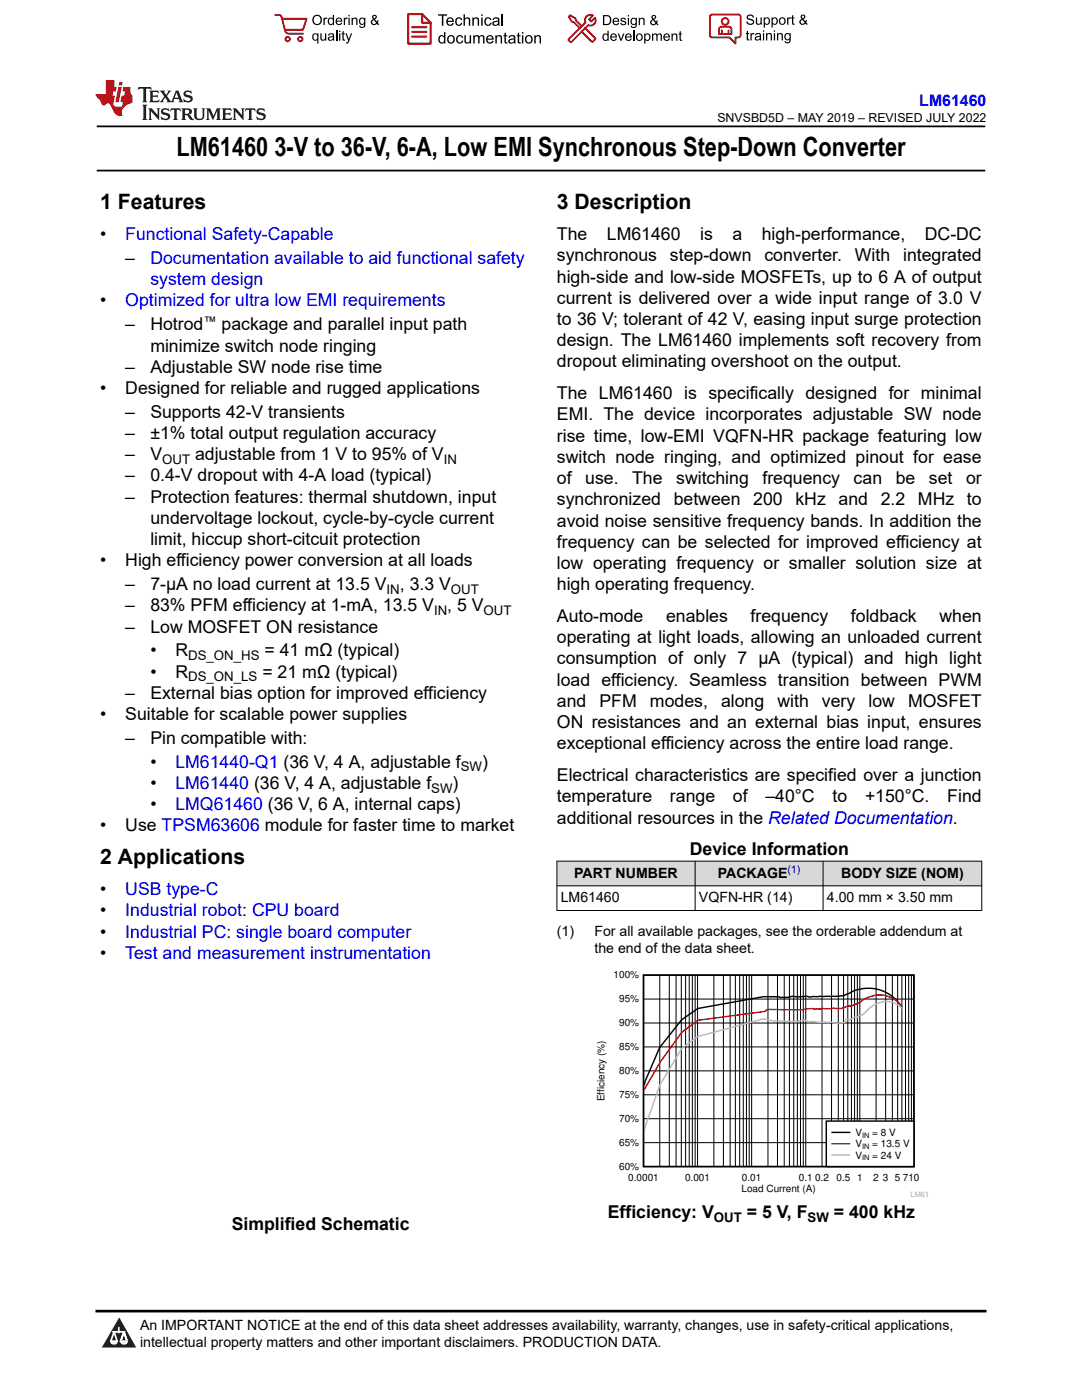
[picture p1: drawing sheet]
<svg xmlns="http://www.w3.org/2000/svg" width="216mm" height="279mm" viewBox="0 0 216 279" stroke-linecap="round" stroke-linejoin="round" font-family="sans-serif">
<defs><g id="words">
<g font-size="5.3">
<text x="35.2" y="31.2">LM61460</text>
<text x="54.8" y="31.2">3-V to 36-V, 6-A, Low EMI Synchronous Step-Down Converter</text>
</g>
<g font-size="4.2">
<text x="20" y="41.8">1 Features</text>
<text x="111.1" y="41.8">3 Description</text>
<text x="20" y="172.5">2 Applications</text>
</g>
<g font-size="3.5">
<text x="20" y="47.9">•</text>
<text x="111.1" y="47.9">The</text>
<text x="121.1" y="47.9">LM61460</text>
<text x="139.7" y="47.9">is</text>
<text x="146.2" y="47.9">a</text>
<text x="152" y="47.9">high-performance,</text>
<text x="184.5" y="47.9">DC-DC</text>
<text x="25" y="52.7">–</text>
<text x="111.1" y="52.2">synchronous</text>
<text x="133.7" y="52.2">step-down</text>
<text x="152.5" y="52.2">converter.</text>
<text x="170.6" y="52.2">With</text>
<text x="180.2" y="52.2">integrated</text>
<text x="111.1" y="56.4">high-side and low-side MOSFETs, up to 6 A of output</text>
<text x="20" y="61.2">•</text>
<text x="25" y="65.9">–</text>
<text x="30" y="65.9">Hotrod</text>
<text x="44.2" y="65.9">package and parallel input path</text>
<text x="111.1" y="60.6">current is delivered over a wide input range of 3.0 V</text>
<text x="111.1" y="64.9">to 36 V; tolerant of 42 V, easing input surge protection</text>
<text x="30" y="70.2">minimize switch node ringing</text>
<text x="111.1" y="69.1">design. The LM61460 implements soft recovery from</text>
<text x="25" y="74.4">–</text>
<text x="30" y="74.4">Adjustable SW node rise time</text>
<text x="111.1" y="73.3">dropout eliminating overshoot on the output.</text>
<text x="20" y="78.6">•</text>
<text x="25" y="78.6">Designed for reliable and rugged applications</text>
<text x="25" y="83.4">–</text>
<text x="30" y="83.4">Supports 42-V transients</text>
<text x="111.1" y="83.9">EMI. The device incorporates adjustable SW node</text>
<text x="111.1" y="79.7">The LM61460 is specifically designed for minimal</text>
<text x="25" y="87.6">–</text>
<text x="30" y="87.6">±1% total output regulation accuracy</text>
<text x="111.1" y="88.2">rise time, low-EMI VQFN-HR package featuring low</text>
<text x="25" y="91.9">–</text>
<text x="30" y="91.9">V</text>
<text x="38.9" y="91.9">adjustable from 1 V to 95% of V</text>
<text x="111.1" y="92.4">switch node ringing, and optimized pinout for ease</text>
<text x="25" y="96.1">–</text>
<text x="25" y="100.3">–</text>
<text x="30" y="96.1">0.4-V dropout with 4-A load (typical)</text>
<text x="30" y="100.3">Protection features: thermal shutdown, input</text>
<text x="111.1" y="96.6">of</text>
<text x="111.1" y="100.9">synchronized</text>
<text x="116.8" y="96.6">use.</text>
<text x="126.1" y="96.6">The</text>
<text x="134.4" y="100.9">between</text>
<text x="134.9" y="96.6">switching</text>
<text x="150.3" y="100.9">200</text>
<text x="152.1" y="96.6">frequency</text>
<text x="158.7" y="100.9">kHz</text>
<text x="167.3" y="100.9">and</text>
<text x="170.3" y="96.6">can</text>
<text x="175.7" y="100.9">2.2</text>
<text x="178.7" y="96.6">be</text>
<text x="183.2" y="100.9">MHz</text>
<text x="185.4" y="96.6">set</text>
<text x="192.8" y="96.6">or</text>
<text x="192.9" y="100.9">to</text>
<text x="30" y="104.6">undervoltage lockout, cycle-by-cycle current</text>
<text x="111.1" y="105.1">avoid noise sensitive frequency bands. In addition the</text>
<text x="20" y="113">•</text>
<text x="25" y="113">High efficiency power conversion at all loads</text>
<text x="30" y="108.8">limit, hiccup short-citcuit protection</text>
<text x="111.1" y="109.3">frequency can be selected for improved efficiency at</text>
<text x="111.1" y="113.6">low operating frequency or smaller solution size at</text>
<text x="25" y="117.8">–</text>
<text x="30" y="117.8">7-µA no load current at 13.5 V</text>
<text x="79.8" y="117.8">, 3.3 V</text>
<text x="111.1" y="117.8">high operating frequency.</text>
<text x="25" y="122">–</text>
<text x="30" y="122">83% PFM efficiency at 1-mA, 13.5 V</text>
<text x="89.2" y="122">, 5 V</text>
<text x="111.1" y="124.1">Auto-mode</text>
<text x="132.9" y="124.1">enables</text>
<text x="149.8" y="124.1">frequency</text>
<text x="169.8" y="124.1">foldback</text>
<text x="187.5" y="124.1">when</text>
<text x="25" y="126.3">–</text>
<text x="30" y="126.3">Low MOSFET ON resistance</text>
<text x="30" y="131">•</text>
<text x="35" y="131">R</text>
<text x="52.8" y="131">= 41 mΩ (typical)</text>
<text x="111.1" y="128.4">operating at light loads, allowing an unloaded current</text>
<text x="30" y="135.2">•</text>
<text x="35" y="135.2">R</text>
<text x="52.4" y="135.2">= 21 mΩ (typical)</text>
<text x="111.1" y="136.8">load efficiency. Seamless transition between PWM</text>
<text x="111.1" y="132.6">consumption of only 7 µA (typical) and high light</text>
<text x="20" y="143.7">•</text>
<text x="25" y="139.5">–</text>
<text x="25" y="143.7">Suitable for scalable power supplies</text>
<text x="30" y="139.5">External bias option for improved efficiency</text>
<text x="111.1" y="141.1">and</text>
<text x="119.6" y="141.1">PFM</text>
<text x="129.7" y="141.1">modes,</text>
<text x="143.9" y="141.1">along</text>
<text x="155.1" y="141.1">with</text>
<text x="164" y="141.1">very</text>
<text x="173.3" y="141.1">low</text>
<text x="181.2" y="141.1">MOSFET</text>
<text x="25" y="148.5">–</text>
<text x="30" y="148.5">Pin compatible with:</text>
<text x="111.1" y="149.5">exceptional efficiency across the entire load range.</text>
<text x="111.1" y="145.3">ON resistances and an external bias input, ensures</text>
<text x="30" y="153.2">•</text>
<text x="96.2" y="153.2">)</text>
<text x="111.1" y="155.9">Electrical characteristics are specified over a junction</text>
<text x="30" y="161.7">•</text>
<text x="30" y="157.5">•</text>
<text x="90.3" y="157.5">)</text>
<text x="111.1" y="160.1">temperature</text>
<text x="133.7" y="160.1">range</text>
<text x="146.2" y="160.1">of</text>
<text x="152.7" y="160.1">–40°C</text>
<text x="166.1" y="160.1">to</text>
<text x="172.6" y="160.1">+150°C.</text>
<text x="189" y="160.1">Find</text>
<text x="20" y="165.9">•</text>
<text x="25" y="165.9">Use TPSM63606 module for faster time to market</text>
<text x="111.1" y="164.4">additional resources in the Related Documentation.</text>
<text x="137.6" y="170.7">Device Information</text>
<text x="20" y="178.6">•</text>
<text x="20" y="182.9">•</text>
<text x="20" y="187.1">•</text>
<text x="20" y="191.3">•</text>
<text x="46.2" y="245.4">Simplified Schematic</text>
<text x="121.3" y="243.1">Efficiency: V</text>
<text x="149" y="243.1">= 5 V, F</text>
<text x="166.4" y="243.1">= 400 kHz</text>
</g>
<g font-size="3.5" fill="#00f">
<text x="25" y="47.9">Functional Safety-Capable</text>
<text x="30" y="52.7">Documentation available to aid functional safety</text>
<text x="30" y="56.9">system design</text>
<text x="25" y="61.2">Optimized for ultra low EMI requirements</text>
<text x="35" y="153.2">LM61440-Q1 (36 V, 4 A, adjustable f</text>
<text x="35" y="157.5">LM61440 (36 V, 4 A, adjustable f</text>
<text x="35" y="161.7">LMQ61460 (36 V, 6 A, internal caps)</text>
<text x="25" y="178.6">USB type-C</text>
<text x="25" y="182.9">Industrial robot: CPU board</text>
<text x="25" y="187.1">Industrial PC: single board computer</text>
<text x="25" y="191.3">Test and measurement instrumentation</text>
</g>
<text font-size="3.2" fill="#00f" x="183.4" y="21.1">LM61460</text>
<g font-size="2.8">
<text x="114.6" y="175.1">PART NUMBER</text>
<text x="143.2" y="175.1">PACKAGE</text>
<text x="167.8" y="175.1">BODY SIZE (NOM)</text>
<text x="111.9" y="180.1">LM61460</text>
<text x="139.5" y="180.1">VQFN-HR (14)</text>
<text x="165" y="180.1">4.00 mm × 3.50 mm</text>
<text x="111.1" y="186.9">(1)</text>
<text x="118.6" y="186.9">For all available packages, see the orderable addendum at</text>
<text x="118.6" y="190.2">the end of the data sheet.</text>
<text x="27.9" y="265.5">An IMPORTANT NOTICE at the end of this data sheet addresses availability, warranty, changes, use in safety-critical applications,</text>
<text x="27.9" y="268.9">intellectual property matters and other important disclaimers. PRODUCTION DATA.</text>
</g>
<g font-size="2.6">
<text x="40.6" y="65.1">™</text>
<text x="32.4" y="92.6">OUT</text>
<text x="88.5" y="92.6">IN</text>
<text x="77.1" y="118.5">IN</text>
<text x="90" y="118.5">OUT</text>
<text x="86.6" y="122.7">IN</text>
<text x="96.5" y="122.7">OUT</text>
<text x="37.5" y="131.7">DS_ON_HS</text>
<text x="37.5" y="136">DS_ON_LS</text>
<text x="91.9" y="153.9">SW</text>
<text x="86.1" y="158.2">SW</text>
<text x="142.5" y="243.8">OUT</text>
<text x="161.1" y="243.8">SW</text>
</g>
<text font-size="2.5" x="143.1" y="24.3">SNVSBD5D – MAY 2019 – REVISED JULY 2022</text>
<text font-size="2.1" fill="#00f" x="157.1" y="174.2">(1)</text>
<g font-size="2">
<text x="122.4" y="195.3">100%</text>
<text x="123.5" y="200">95%</text>
<text x="123.5" y="209.6">85%</text>
<text x="123.5" y="204.8">90%</text>
<text x="123.5" y="214.4">80%</text>
<text x="120.6" y="219.8" transform="rotate(-90 120.6 219.8)">Efficiency (%)</text>
<text x="123.5" y="219.1">75%</text>
<text x="123.5" y="223.9">70%</text>
<text x="170.7" y="226.7">V</text>
<text x="174.1" y="226.7">= 8 V</text>
<text x="123.5" y="228.7">65%</text>
<text x="123.5" y="233.5">60%</text>
<text x="170.7" y="229">V</text>
<text x="170.7" y="231.2">V</text>
<text x="174.1" y="229">= 13.5 V</text>
<text x="174.1" y="231.2">= 24 V</text>
<text x="125.4" y="235.7">0.0001</text>
<text x="136.7" y="235.7">0.001</text>
<text x="148" y="238">Load Current (A)</text>
<text x="148" y="235.7">0.01</text>
<text x="159.4" y="235.7">0.1</text>
<text x="162.6" y="235.7">0.2</text>
<text x="166.9" y="235.7">0.5</text>
<text x="171" y="235.7">1</text>
<text x="174.3" y="235.7">2</text>
<text x="176.2" y="235.7">3</text>
<text x="178.6" y="235.7">5</text>
<text x="180.1" y="235.7">710</text>
</g>
<g font-size="1.5">
<text x="172" y="227">IN</text>
<text x="172" y="229.3">IN</text>
<text x="172" y="231.6">IN</text>
</g>
<text font-size="1.5" fill="#a8a8a8" x="181.7" y="238.9">LM61</text>
</g></defs>
<path d="M19.3 25.2h177.3M19.3 34h177.3" fill="none" stroke="#000" stroke-width=".35"/>
<g fill="#d8d8d8">
<path d="M111.1 171.9h84.8v4.9h-84.8z" fill-rule="evenodd"/>
<path d="M111.2 171.9h27.4v4.8h-27.4z" fill-rule="evenodd"/>
<path d="M138.8 171.9h25.4v4.8h-25.4z" fill-rule="evenodd"/>
<path d="M164.3 171.9h31.5v4.8h-31.5z" fill-rule="evenodd"/>
</g>
<g fill="none" stroke="#000" stroke-width=".2">
<path d="M111.1 171.9h84.9M111.1 176.8h84.9M111.1 171.8v10M138.7 171.8v10M164.2 171.8v10M195.9 171.8v10M111.1 181.7h84.9M128.4 199.4h54M131.7 194.6v38.2M133.6 194.6v38.2M134.9 194.6v38.2M135.9 194.6v38.2"/>
<path d="M136.8 194.6v38.2M137.5 194.6v38.2M138.1 194.6v38.2M138.7 194.6v38.2M139.2 194.6v38.2M142.4 194.6v38.2M144.3 194.6v38.2M145.7 194.6v38.2M146.7 194.6v38.2M147.6 194.6v38.2M148.3 194.6v38.2M148.9 194.6v38.2"/>
<path d="M149.5 194.6v38.2M150 194.6v38.2M153.2 194.6v38.2M155.1 194.6v38.2M156.5 194.6v38.2M157.5 194.6v38.2M158.4 194.6v38.2M159.1 194.6v38.2M159.7 194.6v38.2M160.3 194.6v38.2M160.8 194.6v38.2M164 194.6v38.2"/>
<path d="M165.9 194.6v38.2M167.3 194.6v38.2M168.3 194.6v38.2M169.2 194.6v38.2M169.9 194.6v38.2M170.5 194.6v38.2M171.1 194.6v38.2M171.6 194.6v38.2M174.8 194.6v38.2M176.7 194.6v38.2M178.1 194.6v38.2M179.1 194.6v38.2"/>
<path d="M180 194.6v38.2M180.7 194.6v38.2M181.3 194.6v38.2M181.9 194.6v38.2M128.4 218.5h54M128.4 213.7h54M128.4 208.9h54M128.4 204.2h54M128.4 228h54M128.4 223.3h54"/>
</g>
<path d="M128.4 194.6h54v38.2h-54zM180 201.1a7.9 7.9 0 0 0-11.1-2.7l-.5 .3-1.6 .2-3.2-.1-2 .2-.5-.2-2.1 .2-.9-.2a4.4 4.4 0 0 1-2.7 .1h-3.1l-13.1 2.4-3.2 2.2-4.4 5.6-2.9 6.7-.2 .8" fill="none" stroke="#000" stroke-width=".29"/>
<path d="M180 200.9a5.7 5.7 0 0 0-8.4-.9l-.5 .4h-.6l-.5 .4a4.1 4.1 0 0 0-2.1 .5l-1.6-.1-3.7 .2a4.9 4.9 0 0 0-2.5 .1l-6.9-.1-.6 .5-13.4 1.7-3.2 2.4-4.3 6.1-3.2 5.4" fill="none" stroke="#f00" stroke-width=".29"/>
<path d="M180 201.2a4.5 4.5 0 0 0-6.3-.2l-1.6 1.5h-.5l-.5 .5h-.6l-1 .6-.6-.2-.5 .7h-.5a3.1 3.1 0 0 1-2.2-.1l-4.1-.1h-.5l-.5-.3-1.5 .3-5-.2-1.7-.4-13.2 3.6-3.2 2.3-4.4 7.4-3.1 9" fill="none" stroke="#b8b8b8" stroke-width=".29"/>
<path d="M164.9 223.7h17.5v9.1h-17.5z" fill-rule="evenodd" fill="#fff"/>
<path d="M164.9 223.7h17.5v9.1h-17.5zM166 226h3.5" fill="none" stroke="#000" stroke-width=".29"/>
<path d="M166 228.3h3.5" fill="none" stroke="#f00" stroke-width=".29"/>
<path d="M166 230.5h3.5" fill="none" stroke="#b8b8b8" stroke-width=".29"/>
<path d="M0 0h215.9v23.8h-215.9z" fill-rule="evenodd" fill="#fff"/>
<path d="M27.7 17.4l-.2 .6 .5-.3h.6v.1v2.2l-.2 .4h1l-.2-.4v-2.2v-.1h.5l.5 .3-.1-.6zM29.8 18.1l.2 .4v1.5l-.2 .4h1.9l.1-.6a1.08 1.08 0 0 1-1.3 .2v-.7h.6l.4 .2v-.6l-.4 .2h-.6v-.6l.2-.1a1 1 0 0 1 1 .2l-.1-.5zM31.8 18.1l1 1.1-1 1.2h.9l-.2-.2 .4-.7 .5 .7-.2 .2h1.6l-.2-.2 .1-.4h1l.1 .4-.1 .2h.9l-.2-.3-.8-2h-.5l-1 2.2-.8-1.1 .9-1.1h-.8l.2 .2-.5 .7-.3-.7 .1-.2zM35.2 18.5l.4 1h-.8zM36.8 18.2a.65 .65 0 0 0-.2 .7 .65 .65 0 0 0 .6 .5l.7 .2 .1 .2a.79 .79 0 0 1-.7 .4 .79 .79 0 0 1-.7-.5l.1 .7 .2-.1a.93 .93 0 0 0 1.1 .1 .93 .93 0 0 0 .4-1 1.46 1.46 0 0 0-1.2-.6l-.1-.3a1.09 1.09 0 0 1 1.2 .2l-.2-.6-.1 .1-.6-.2zM28.4 20.9l.2 .4v2.3l-.2 .3h1l-.2-.3v-2.3l.2-.4zM29.6 21.6l.2 .4v1.6l-.2 .3h.8l-.3-.3v-1.4l1.7 1.8v-2l.2-.4h-.8l.2 .2 .1 1.1-1.2-1.3zM32.3 21.8a.65 .65 0 0 0-.2 .7 .65 .65 0 0 0 .7 .4l.6 .2 .1 .2a.79 .79 0 0 1-.7 .4 .79 .79 0 0 1-.7-.5l.1 .7 .2-.1a.93 .93 0 0 0 1.1 .1 .93 .93 0 0 0 .4-.9 1.46 1.46 0 0 0-1.2-.6l-.1-.4a1.09 1.09 0 0 1 1.2 .2l-.2-.6-.1 .1-.6-.1zM34.1 21.6l-.1 .7a.63 .63 0 0 1 .7-.4l.1 1.7-.3 .3h1l-.2-.3v-1.7a.66 .66 0 0 1 .8 .4l-.1-.7zM36.2 21.6l.2 .4v1.6l-.2 .3h.9l-.2-.2v-.7h.5l.1 .2a.79 .79 0 0 0 1.2 .6l-1-.9a.61 .61 0 0 0 .6-.6 .61 .61 0 0 0-.5-.6zM36.9 21.9h.2a.47 .47 0 0 1 .5 .1 .47 .47 0 0 1 .1 .5l-.2 .2h-.6zM38.5 21.6l.2 .2a2.27 2.27 0 0 0 .4 2 1.04 1.04 0 0 0 1.7-.7v-1.3l.2-.2h-.8l.2 .4v1.1a.6 .6 0 0 1-.6 .6 .6 .6 0 0 1-.6-.6v-1.1l.3-.4zM41.1 21.6l.2 .4v1.6l-.2 .3h.7l-.2-.3v-1.5l.9 1.9 .8-1.9v1.5l-.2 .3h1l-.3-.3v-1.6l.3-.4h-.8l-.7 1.5-.7-1.5zM44.3 21.6l.2 .4v1.6l-.2 .3h1.9l.1-.5a1.09 1.09 0 0 1-1.3 .1v-.6h.6l.4 .1v-.6l-.4 .2h-.6v-.6l.2-.1a1.01 1.01 0 0 1 1 .3l-.1-.6zM46.4 21.6l.3 .4v1.6l-.3 .3h.8l-.2-.3v-1.4l1.6 1.8v-2l.2-.4h-.7l.2 .2v1.1l-1.2-1.3zM49 21.6l-.1 .7a.63 .63 0 0 1 .8-.4v1.7l-.3 .3h1l-.2-.3v-1.7a.66 .66 0 0 1 .8 .4l-.1-.7zM51.4 21.8a.65 .65 0 0 0-.2 .7 .65 .65 0 0 0 .6 .4l.6 .2 .2 .2a.79 .79 0 0 1-.8 .4 .79 .79 0 0 1-.6-.5l.1 .7 .2-.1a.93 .93 0 0 0 1 .1 .93 .93 0 0 0 .5-.9 1.46 1.46 0 0 0-1.3-.6l-.1-.4a1.09 1.09 0 0 1 1.3 .2l-.2-.6-.2 .1-.5-.1z" fill="#231f20"/>
<path d="M21.1 16v2.8h-2.1l.1 .3 .9 1a.95 .95 0 0 0 .9 .9 .59 .59 0 0 1 .6-.4 .59 .59 0 0 1 .5 .4l.4 .8a1.59 1.59 0 0 0 2.1 1.3 1.61 1.61 0 0 1 1-2.2l1-.4-.1-1.5a1.59 1.59 0 0 1-.4-1.6h-1.4l-.2 .9h.5l-.1 .8h-.5l-.2 1v.2l.4 .1-.2 .9h-.6a.73 .73 0 0 1-1.1-.7l.3-1.5h-.5l.2-.8h.5l.2-.9h-.5v-1.4zM23.6 17.4l-.6 3h.7l.6-3zM23.8 16.4l-.1 .7h.7l.1-.7z" fill="#ed1c24"/>
<g fill="#000">
<path d="M62.3 4a1 1 0 0 1 2 0 1 1 0 0 1-2 0zM62.8 3.4a.78 .78 0 0 0-.1 1.1 .78 .78 0 0 0 1.1 .1 .78 .78 0 0 0 .1-1.1 .78 .78 0 0 0-1.1-.1z" fill-rule="evenodd"/>
<path d="M62.5 6.8l.4-.2 .4 .3v-.2h.2v2h-.2v-.7a.68 .68 0 0 1-.9-.1 .68 .68 0 0 1 0-.9zM62.6 7a.51 .51 0 0 0-.1 .6 .51 .51 0 0 0 .7 .2 .51 .51 0 0 0 .1-.7 .51 .51 0 0 0-.7-.1z" fill-rule="evenodd"/>
<path d="M64.5 3.5h.3v.3l.1-.3h.3l.1 .1-.1 .2a.32 .32 0 0 0-.3 0 .32 .32 0 0 0-.1 .4v.8h-.3z" fill-rule="evenodd"/>
<path d="M63.9 6.7h.3v.8a.36 .36 0 0 0 .3 .4 .36 .36 0 0 0 .4-.5v-.7h.2v1.4h-.2v-.2a.51 .51 0 0 1-.6 .2 .51 .51 0 0 1-.4-.5z" fill-rule="evenodd"/>
<path d="M65.6 3.7l.4-.2 .4 .2v-.7h.3v2h-.3v-.2a.7 .7 0 0 1-1-.1 .7 .7 0 0 1 .2-1zM65.8 3.8a.51 .51 0 0 0-.1 .7 .51 .51 0 0 0 .6 .2 .51 .51 0 0 0 .1-.7 .51 .51 0 0 0-.6-.2z" fill-rule="evenodd"/>
<path d="M65.6 6.8a.66 .66 0 0 1 .8-.1 .66 .66 0 0 1 .3 .8v.6h-.2l-.1-.2a.52 .52 0 0 1-.7 .2 .52 .52 0 0 1-.2-.6l.3-.2a.42 .42 0 0 0 .6-.3l-.3-.2-.3 .1-.1 .2h-.3zM65.7 7.6a.35 .35 0 0 0 .3 .4 .35 .35 0 0 0 .4-.4v-.2z" fill-rule="evenodd"/>
<path d="M67.7 6.1h.2v.3h-.2zM67.7 6.7h.2v1.4h-.2z" fill-rule="evenodd"/>
<path d="M67.1 3.7a.68 .68 0 0 1 .9-.1 .68 .68 0 0 1 .3 .7h-1.1a.42 .42 0 0 0 .3 .5 .42 .42 0 0 0 .5-.3h.3a.73 .73 0 0 1-1.1 .4 .73 .73 0 0 1-.1-1.2zM67.4 3.8l-.2 .3h.8l-.2-.4z" fill-rule="evenodd"/>
<path d="M68.6 3.5h.2v.3l.2-.3h.3l.1 .1-.1 .2a.32 .32 0 0 0-.4 0 .32 .32 0 0 0-.1 .4v.8h-.2z" fill-rule="evenodd"/>
<path d="M68.3 6.3l.3-.1v.5h.2v.1h-.2v.9l.3 .4a.36 .36 0 0 1-.4 0 .36 .36 0 0 1-.2-.4v-.9h-.1v-.1h.1z" fill-rule="evenodd"/>
<path d="M68.9 6.7h.3l.4 1.1 .4-1.1h.3l-.6 1.4a.51 .51 0 0 1-.6 .6l-.1-.3h.3l.2-.3z" fill-rule="evenodd"/>
<path d="M69.5 3h.3v.3h-.3zM69.5 3.5h.3v1.5h-.3z" fill-rule="evenodd"/>
<path d="M70.2 3.5h.2v.2a.52 .52 0 0 1 .6-.2 .52 .52 0 0 1 .3 .6v.9h-.2v-.9a.34 .34 0 0 0-.3-.4 .34 .34 0 0 0-.4 .3v1h-.2z" fill-rule="evenodd"/>
<path d="M71.8 3.7l.4-.2 .5 .2v-.2h.2v1.3a.64 .64 0 0 1-.5 .8 .64 .64 0 0 1-.7-.5h.2a.41 .41 0 0 0 .5 .2 .41 .41 0 0 0 .2-.5 .69 .69 0 0 1-.9-.1 .69 .69 0 0 1 .1-1zM72 3.8a.5 .5 0 0 0-.1 .7 .5 .5 0 0 0 .7 .1 .5 .5 0 0 0 .1-.6 .5 .5 0 0 0-.7-.2z" fill-rule="evenodd"/>
<path d="M74.4 3.1a.47 .47 0 0 1 .7 .1 .47 .47 0 0 1-.3 .7l.4 .4 .1-.3 .2 .1-.1 .4 .3 .3-.2 .2-.3-.3a.63 .63 0 0 1-1 .1 .63 .63 0 0 1 .3-1l-.3-.4zM74.5 3.4a.27 .27 0 0 0 .5 0 .27 .27 0 0 0-.5 0zM74.4 4.1a.4 .4 0 0 0 0 .6 .4 .4 0 0 0 .6-.1l-.4-.6z" fill-rule="evenodd"/>
<path d="M87.4 2.9h1.8v.2h-.7v2h-.3v-2h-.8z" fill-rule="evenodd"/>
<path d="M87.6 7.2l.5-.2 .5 .2v-.8h.3v2.3h-.3v-.2a.76 .76 0 0 1-1-.1 .76 .76 0 0 1-.1-1zM87.9 7.4a.58 .58 0 0 0-.2 .7 .58 .58 0 0 0 .8 .2 .58 .58 0 0 0 .1-.7 .58 .58 0 0 0-.7-.2z" fill-rule="evenodd"/>
<path d="M89.5 7.2a.81 .81 0 0 1 1.1 .1 .81 .81 0 0 1-.2 1.2 .81 .81 0 0 1-1.1-.2l-.1-.7zM89.6 7.4a.57 .57 0 0 0 0 .8 .57 .57 0 0 0 .8 0 .57 .57 0 0 0 0-.7 .57 .57 0 0 0-.8-.1z" fill-rule="evenodd"/>
<path d="M89.3 3.7a.77 .77 0 0 1 .9-.2 .77 .77 0 0 1 .4 .9h-1.3a.48 .48 0 0 0 .4 .5 .48 .48 0 0 0 .6-.3h.3a.83 .83 0 0 1-1.3 .4 .83 .83 0 0 1 0-1.3zM89.5 3.8l-.2 .4h1l-.3-.5z" fill-rule="evenodd"/>
<path d="M91 3.7a.7 .7 0 0 1 1.2 .3h-.2a.45 .45 0 0 0-.6-.3 .45 .45 0 0 0-.3 .6 .45 .45 0 0 0 .3 .6 .45 .45 0 0 0 .6-.4l.3 .1a.76 .76 0 0 1-1.1 .5 .76 .76 0 0 1-.3-1.1z" fill-rule="evenodd"/>
<path d="M91.2 7.2a.7 .7 0 0 1 1.2 .3l-.3 .1a.45 .45 0 0 0-.5-.4 .45 .45 0 0 0-.3 .7 .45 .45 0 0 0 .3 .6 .45 .45 0 0 0 .6-.4h.2a.76 .76 0 0 1-1 .5 .76 .76 0 0 1-.4-1.1z" fill-rule="evenodd"/>
<path d="M92.5 2.9h.3v.8a.59 .59 0 0 1 .7-.2 .59 .59 0 0 1 .3 .6v1h-.2v-1a.4 .4 0 0 0-.5-.4 .4 .4 0 0 0-.3 .5v.9h-.3z" fill-rule="evenodd"/>
<path d="M92.7 7h.2v.9a.41 .41 0 0 0 .5 .6 .41 .41 0 0 0 .3-.6v-.9h.3v1.7h-.3v-.3a.58 .58 0 0 1-.7 .3 .58 .58 0 0 1-.3-.7z" fill-rule="evenodd"/>
<path d="M94.3 3.5h.2v.2a.59 .59 0 0 1 .7-.2 .59 .59 0 0 1 .4 .6v1h-.3v-1a.41 .41 0 0 0-.4-.4 .41 .41 0 0 0-.4 .5v.9h-.2z" fill-rule="evenodd"/>
<path d="M94.4 7h.3v.3a.56 .56 0 0 1 1 0 .54 .54 0 0 1 .6-.3 .54 .54 0 0 1 .4 .5v1.2h-.3v-1.1a.34 .34 0 0 0-.3-.4 .34 .34 0 0 0-.4 .3v1.2h-.3v-1.1a.38 .38 0 0 0-.5-.3 .38 .38 0 0 0-.2 .5v.9h-.3z" fill-rule="evenodd"/>
<path d="M96 2.9h.3v.3h-.3zM96 3.5h.3v1.6h-.3z" fill-rule="evenodd"/>
<path d="M96.8 3.7a.7 .7 0 0 1 1.3 .3h-.3a.45 .45 0 0 0-.6-.3 .45 .45 0 0 0-.3 .6 .45 .45 0 0 0 .3 .6 .45 .45 0 0 0 .6-.4l.3 .1a.76 .76 0 0 1-1.1 .5 .76 .76 0 0 1-.3-1.1z" fill-rule="evenodd"/>
<path d="M97.2 7.2a.77 .77 0 0 1 .9-.1 .77 .77 0 0 1 .4 .8h-1.2a.48 .48 0 0 0 .3 .6 .48 .48 0 0 0 .6-.4l.3 .1a.83 .83 0 0 1-1.3 .3 .83 .83 0 0 1 0-1.3zM97.4 7.4l-.1 .3h.9l-.2-.4z" fill-rule="evenodd"/>
<path d="M98.8 7h.3v.3a.59 .59 0 0 1 .7-.3 .59 .59 0 0 1 .4 .7v1h-.3v-1a.41 .41 0 0 0-.5-.5 .41 .41 0 0 0-.3 .6v.9h-.3z" fill-rule="evenodd"/>
<path d="M98.4 3.7a.74 .74 0 0 1 1-.2 .74 .74 0 0 1 .3 .9v.7h-.3v-.2a.59 .59 0 0 1-.8 .3 .59 .59 0 0 1-.3-.8l1.1-.3a.42 .42 0 0 0-.4-.4 .42 .42 0 0 0-.5 .3h-.2zM98.6 4.5a.36 .36 0 0 0 .2 .5 .36 .36 0 0 0 .5-.2l.1-.5z" fill-rule="evenodd"/>
<path d="M100.7 6.6l.2-.1v.5h.3v.2h-.3v1l.1 .2h.2l.1 .3a.41 .41 0 0 1-.5-.1 .41 .41 0 0 1-.1-.4v-1h-.2v-.2h.2z" fill-rule="evenodd"/>
<path d="M101.6 7.2a.74 .74 0 0 1 .9-.2 .74 .74 0 0 1 .3 1l.1 .7h-.3v-.2a.59 .59 0 0 1-.8 .2 .59 .59 0 0 1-.3-.8l1-.3a.42 .42 0 0 0-.3-.4 .42 .42 0 0 0-.5 .3h-.3zM101.8 8.1a.36 .36 0 0 0 .1 .5 .36 .36 0 0 0 .5-.3l.2-.4z" fill-rule="evenodd"/>
<path d="M103.3 6.6l.3-.1v.5h.3v.2h-.3v1l.1 .2h.2v.3a.41 .41 0 0 1-.5-.1 .41 .41 0 0 1-.1-.4v-1h-.2v-.2h.2z" fill-rule="evenodd"/>
<path d="M104.1 6.4h.3v.3h-.3zM104.1 7h.3v1.7h-.3z" fill-rule="evenodd"/>
<path d="M105 7.2a.81 .81 0 0 1 1.1 .1 .81 .81 0 0 1-.1 1.2 .81 .81 0 0 1-1.2-.2v-.7zM105.2 7.4a.57 .57 0 0 0-.1 .8 .57 .57 0 0 0 .8 0 .57 .57 0 0 0 0-.7 .57 .57 0 0 0-.7-.1z" fill-rule="evenodd"/>
<path d="M106.6 7h.3v.3a.59 .59 0 0 1 .7-.3 .59 .59 0 0 1 .4 .7v1h-.3v-1a.41 .41 0 0 0-.5-.5 .41 .41 0 0 0-.3 .6v.9h-.3z" fill-rule="evenodd"/>
<path d="M120.3 3h.7a1 1 0 0 1 1 1 1 1 0 0 1-1 1h-.7zM120.6 3.2v1.6h.4a.77 .77 0 0 0 .7-.8 .77 .77 0 0 0-.7-.8z" fill-rule="evenodd"/>
<path d="M120.4 6.9l.4-.2 .4 .2v-.8h.3v2h-.3v-.1a.7 .7 0 0 1-.9-.2 .7 .7 0 0 1 .1-.9zM120.6 7a.51 .51 0 0 0-.1 .7 .51 .51 0 0 0 .6 .1 .51 .51 0 0 0 .1-.6 .51 .51 0 0 0-.6-.2z" fill-rule="evenodd"/>
<path d="M122 6.9a.68 .68 0 0 1 .8-.2 .68 .68 0 0 1 .3 .8h-1.1a.42 .42 0 0 0 .3 .5 .42 .42 0 0 0 .5-.3h.3a.73 .73 0 0 1-1.1 .3 .73 .73 0 0 1 0-1.1zM122.2 7l-.2 .3h.8l-.2-.4z" fill-rule="evenodd"/>
<path d="M122.4 3.7a.68 .68 0 0 1 .8-.1 .68 .68 0 0 1 .4 .8h-1.1a.42 .42 0 0 0 .3 .4 .42 .42 0 0 0 .5-.3l.3 .1a.73 .73 0 0 1-1.2 .3 .73 .73 0 0 1 0-1.2zM122.6 3.8l-.1 .3h.8l-.2-.3z" fill-rule="evenodd"/>
<path d="M123.9 3.7l.1-.1a.62 .62 0 0 1 .9 .3l-.2 .1a.29 .29 0 0 0-.3-.3 .29 .29 0 0 0-.3 .3l.1 .1a.58 .58 0 0 1 .6 .1 .58 .58 0 0 1 .1 .6 .67 .67 0 0 1-1.1-.2l.2-.1a.33 .33 0 0 0 .4 .4 .33 .33 0 0 0 .3-.4 .71 .71 0 0 1-.9-.6z" fill-rule="evenodd"/>
<path d="M123.3 6.7h.2l.4 1.2 .4-1.2h.3l-.6 1.4h-.2z" fill-rule="evenodd"/>
<path d="M125.3 3h.2v.3h-.2zM125.3 3.6h.2v1.4h-.2z" fill-rule="evenodd"/>
<path d="M124.9 6.9a.68 .68 0 0 1 .8-.2 .68 .68 0 0 1 .4 .8h-1.1a.42 .42 0 0 0 .3 .5 .42 .42 0 0 0 .5-.3h.3a.73 .73 0 0 1-1.2 .3 .73 .73 0 0 1 0-1.1zM125.1 7l-.1 .3h.8l-.2-.4z" fill-rule="evenodd"/>
<path d="M126 3.7l.4-.2 .4 .2v-.1h.3v1.2a.64 .64 0 0 1-.5 .8 .64 .64 0 0 1-.8-.5l.3 .1a.41 .41 0 0 0 .5 .2 .41 .41 0 0 0 .2-.6 .69 .69 0 0 1-.9-.1 .69 .69 0 0 1 .1-1zM126.2 3.9a.5 .5 0 0 0-.1 .6 .5 .5 0 0 0 .6 .2 .5 .5 0 0 0 .2-.7 .5 .5 0 0 0-.7-.1z" fill-rule="evenodd"/>
<path d="M126.9 7.4a.73 .73 0 0 1 1.4 0 .73 .73 0 0 1-1.4 0zM127.3 7a.5 .5 0 0 0-.1 .7 .5 .5 0 0 0 .7 0 .5 .5 0 0 0 0-.6 .5 .5 0 0 0-.6-.1z" fill-rule="evenodd"/>
<path d="M127.5 3.6h.2v.2a.52 .52 0 0 1 .6-.3 .52 .52 0 0 1 .3 .6v.9h-.2v-.9a.34 .34 0 0 0-.3-.4 .34 .34 0 0 0-.4 .3v1h-.2z" fill-rule="evenodd"/>
<path d="M128.5 6.7h.3v.2a.67 .67 0 0 1 .9 0 .67 .67 0 0 1 0 .9 .55 .55 0 0 1-.9 .2v.7h-.3zM128.9 7a.5 .5 0 0 0-.1 .7 .5 .5 0 0 0 .6 .1 .5 .5 0 0 0 .2-.6 .5 .5 0 0 0-.7-.2z" fill-rule="evenodd"/>
<path d="M130.1 6.7h.2v.2a.49 .49 0 0 1 .9 0l.4-.2a.42 .42 0 0 1 .5 .4v1h-.3v-.9a.3 .3 0 0 0-.2-.3 .3 .3 0 0 0-.4 .2v1h-.2v-.9a.33 .33 0 0 0-.5-.3 .33 .33 0 0 0-.2 .5v.7h-.2z" fill-rule="evenodd"/>
<path d="M130.1 3.1a.47 .47 0 0 1 .8 .1 .47 .47 0 0 1-.3 .7l.3 .4 .1-.2h.3l-.2 .5 .3 .3-.2 .2-.3-.3a.63 .63 0 0 1-1 .1 .63 .63 0 0 1 .3-1l-.2-.5zM130.2 3.5a.27 .27 0 0 0 .5 0 .27 .27 0 0 0-.5 0zM130.2 4.1a.4 .4 0 0 0 0 .7 .4 .4 0 0 0 .6-.2l-.5-.6z" fill-rule="evenodd"/>
<path d="M132.5 6.9a.68 .68 0 0 1 .9-.2 .68 .68 0 0 1 .3 .8h-1.1a.42 .42 0 0 0 .3 .5 .42 .42 0 0 0 .5-.3h.3a.73 .73 0 0 1-1.1 .3 .73 .73 0 0 1-.1-1.1zM132.7 7l-.1 .3h.8l-.2-.4z" fill-rule="evenodd"/>
<path d="M134 6.7h.2v.2a.52 .52 0 0 1 .6-.2 .52 .52 0 0 1 .4 .6v.8h-.3v-.8a.34 .34 0 0 0-.2-.4 .34 .34 0 0 0-.4 .2l-.1 1h-.2z" fill-rule="evenodd"/>
<path d="M135.6 6.3l.2-.1v.5h.3v.2h-.3v.8l.3 .4a.36 .36 0 0 1-.4 0 .36 .36 0 0 1-.1-.4v-.8h-.2v-.2h.2z" fill-rule="evenodd"/>
<path d="M149.2 3a.8 .8 0 0 1 1.2 .5h-.2a.44 .44 0 0 0-.5-.4 .44 .44 0 0 0-.4 .5l.2 .1a.9 .9 0 0 1 1 .8 .84 .84 0 0 1-.9 .5 .84 .84 0 0 1-.7-.7h.3a.52 .52 0 0 0 .5 .5 .52 .52 0 0 0 .5-.6l-.2-.1a.85 .85 0 0 1-1-.8z" fill-rule="evenodd"/>
<path d="M149 6.3l.3-.2v.5h.2v.2h-.2v.9l.2 .4a.36 .36 0 0 1-.4-.1 .36 .36 0 0 1-.1-.4v-.8h-.2v-.2h.2z" fill-rule="evenodd"/>
<path d="M149.7 6.6h.3v.2l.1-.2h.3l.1 .1-.1 .2a.32 .32 0 0 0-.3 0 .32 .32 0 0 0-.1 .4v.8h-.3z" fill-rule="evenodd"/>
<path d="M150.7 6.8a.66 .66 0 0 1 .9-.2 .66 .66 0 0 1 .3 .9v.6h-.2l-.1-.2a.52 .52 0 0 1-.7 .2 .52 .52 0 0 1-.2-.7l.2-.1a.42 .42 0 0 0 .7-.3l-.3-.2h-.3l-.1 .3-.3-.1zM150.9 7.5a.35 .35 0 0 0 .3 .5 .35 .35 0 0 0 .4-.4v-.3z" fill-rule="evenodd"/>
<path d="M150.8 3.5h.3v.8a.36 .36 0 0 0 .3 .5 .36 .36 0 0 0 .4-.5v-.8h.2v1.4h-.2v-.2a.51 .51 0 0 1-.6 .3 .51 .51 0 0 1-.4-.6z" fill-rule="evenodd"/>
<path d="M152.2 6.1h.3v.2h-.3zM152.2 6.6h.3v1.5h-.3z" fill-rule="evenodd"/>
<path d="M152.4 3.5h.2v.2a.67 .67 0 0 1 .9 0 .67 .67 0 0 1 .1 .9 .55 .55 0 0 1-1 .2v.7h-.2zM152.7 3.8a.5 .5 0 0 0-.1 .7 .5 .5 0 0 0 .7 .1 .5 .5 0 0 0 .1-.6 .5 .5 0 0 0-.7-.2z" fill-rule="evenodd"/>
<path d="M152.9 6.6h.2v.2a.52 .52 0 0 1 .6-.2 .52 .52 0 0 1 .3 .6v.9h-.2v-.9a.34 .34 0 0 0-.3-.4 .34 .34 0 0 0-.4 .2v1.1h-.2z" fill-rule="evenodd"/>
<path d="M153.9 3.5h.3v.2a.67 .67 0 0 1 .9 0 .67 .67 0 0 1 0 .9 .55 .55 0 0 1-.9 .2v.7h-.3zM154.3 3.8a.5 .5 0 0 0-.1 .7 .5 .5 0 0 0 .6 .1 .5 .5 0 0 0 .2-.6 .5 .5 0 0 0-.7-.2z" fill-rule="evenodd"/>
<path d="M154.4 6.1h.3v.2h-.3zM154.4 6.6h.3v1.5h-.3z" fill-rule="evenodd"/>
<path d="M155 6.6h.3v.2a.52 .52 0 0 1 .6-.2 .52 .52 0 0 1 .3 .6v.9h-.2v-.9a.34 .34 0 0 0-.3-.4 .34 .34 0 0 0-.4 .2v1.1h-.3z" fill-rule="evenodd"/>
<path d="M155.4 4.2a.75 .75 0 0 1 1.5 0 .75 .75 0 0 1-1.5 0zM155.8 3.8a.5 .5 0 0 0-.1 .7 .5 .5 0 0 0 .8 0 .5 .5 0 0 0 0-.7 .5 .5 0 0 0-.7 0z" fill-rule="evenodd"/>
<path d="M156.7 6.8l.4-.2 .5 .2v-.2h.2v1.3a.64 .64 0 0 1-.5 .7 .64 .64 0 0 1-.8-.4h.3a.41 .41 0 0 0 .5 .2 .41 .41 0 0 0 .2-.5 .69 .69 0 0 1-.9-.1 .69 .69 0 0 1 .1-1zM156.9 6.9a.5 .5 0 0 0-.1 .7 .5 .5 0 0 0 .6 .1 .5 .5 0 0 0 .2-.7 .5 .5 0 0 0-.7-.1z" fill-rule="evenodd"/>
<path d="M157.1 3.5h.2v.2l.1-.2h.3h.2l-.1 .3a.32 .32 0 0 0-.4 0 .32 .32 0 0 0-.1 .4v.7h-.2z" fill-rule="evenodd"/>
<path d="M158 3.1l.3-.1v.5h.2v.2h-.2v.8l.3 .4a.36 .36 0 0 1-.4 0 .36 .36 0 0 1-.2-.4v-.8h-.1v-.2h.1z" fill-rule="evenodd"/>
<path d="M159.9 3a.47 .47 0 0 1 .7 .1 .47 .47 0 0 1-.3 .7l.4 .5 .1-.3h.2l-.1 .5 .3 .3-.2 .2-.3-.3a.63 .63 0 0 1-1 .1 .63 .63 0 0 1 .3-1l-.3-.5zM160 3.4a.27 .27 0 0 0 .5 0 .27 .27 0 0 0-.5 0zM159.9 4.1a.4 .4 0 0 0 0 .6 .4 .4 0 0 0 .6-.2l-.4-.6z" fill-rule="evenodd"/>
</g>
<path d="M67.2 6.1v2M126.5 6.1v2" fill="none" stroke="#000" stroke-width=".25"/>
<g fill="none" stroke="#de0000" stroke-width=".37">
<path d="M54.9 3h.9a1.19 1.19 0 0 1 .6 1.2l.6 2.1a.85 .85 0 0 0 1 .4h2.5M56.3 3.7h4.9l-.7 2.2h-3.6M116.1 5.2l-1.2-1.1-.1-.5-1-.6-.3 .3 .6 1 .5 .2 1.1 1.1M116.8 5.6l1.9 2v.3l-.4 .4h-.3l-1.9-2zM116.8 5.6l.6-.6a1.07 1.07 0 0 0 1.2-.2 1.07 1.07 0 0 0 .1-1.3l-.7 .8-.5-.4 .8-.8a1.07 1.07 0 0 0-1.2 .2 1.07 1.07 0 0 0-.3 1.2l-3.3 3.3v.3l.3 .3h.2l2.1-2.1M141.7 3.1l.4-.2h5.3l.3 .2 .1 3.9-.2 .4-.8 .1v1.2l-1.3-1.2h-3.4l-.4-.2zM143.5 5.6l.5-.3 1.7 .1 .2 .5v.9h-2.4zM144 6.1v.7M145.4 6.1v.7"/>
<circle cx="57.4" cy="7.8" r=".44"/>
<circle cx="59.9" cy="7.8" r=".44"/>
<circle cx="144.7" cy="4.3" r=".67"/>
</g>
<path d="M100.2 2.9v2.2" fill="none" stroke="#000" stroke-width=".28"/>
<path d="M81.4 2.8h2.8v1.7h1.7v4.2h-4.5zM82.3 6.4h2.8M82.3 5.4h2.8M82.3 7.3h2.8M84.2 2.8l1.7 1.7" fill="none" stroke="#de0000" stroke-width=".42"/>
<path d="M0 261.4h215.9v18h-215.9z" fill-rule="evenodd" fill="#fff"/>
<path d="M23.8 262.9l3.4 6h-6.9z" fill="#231f20"/>
<path d="M22.1 267.7h1.3l-.4 .5h-.3a.55 .55 0 0 1-.6-.5z" fill-rule="evenodd" fill="#fff"/>
<path d="M22.1 267.7h1.3l-.4 .5h-.3a.55 .55 0 0 1-.6-.5z" fill="none" stroke="#231f20" stroke-width=".34"/>
<path d="M22.1 267.7h1.3l-.4 .5h-.5zM22.6 265.8h.1M22.6 265.8h2.3zM23.7 265.9h.1M23.7 264.9v1zM24 267.7h.1" fill="none" stroke="#fff" stroke-width=".34"/>
<path d="M24.7 265.8l-.7 1.9z" fill="#fff"/>
<path d="M24.7 265.8l-.7 1.9z" fill="none" stroke="#fff" stroke-width=".34"/>
<path d="M24.7 265.8l.7 1.9z" fill="#fff"/>
<path d="M24.7 265.8l.7 1.9zM25.3 267.7h.1" fill="none" stroke="#fff" stroke-width=".34"/>
<path d="M22.8 265.8l-.7 1.9z" fill="#fff"/>
<path d="M22.8 265.8l-.7 1.9z" fill="none" stroke="#fff" stroke-width=".34"/>
<path d="M22.8 265.8l.6 1.9z" fill="#fff"/>
<path d="M22.8 265.8l.6 1.9z" fill="none" stroke="#fff" stroke-width=".34"/>
<path d="M24.1 267.7h1.3a.65 .65 0 0 1-.6 .5 .65 .65 0 0 1-.7-.5z" fill-rule="evenodd" fill="#fff"/>
<path d="M24.1 267.7h1.3a.65 .65 0 0 1-.6 .5 .65 .65 0 0 1-.7-.5z" fill="none" stroke="#231f20" stroke-width=".34"/>
<path d="M24 267.7h.1M24.1 267.7h1.3l-.4 .5h-.5z" fill="none" stroke="#fff" stroke-width=".34"/>
<path d="M19 261.7h177.8" fill="none" stroke="#000" stroke-width=".53"/>
<use href="#words"/>
</svg>
